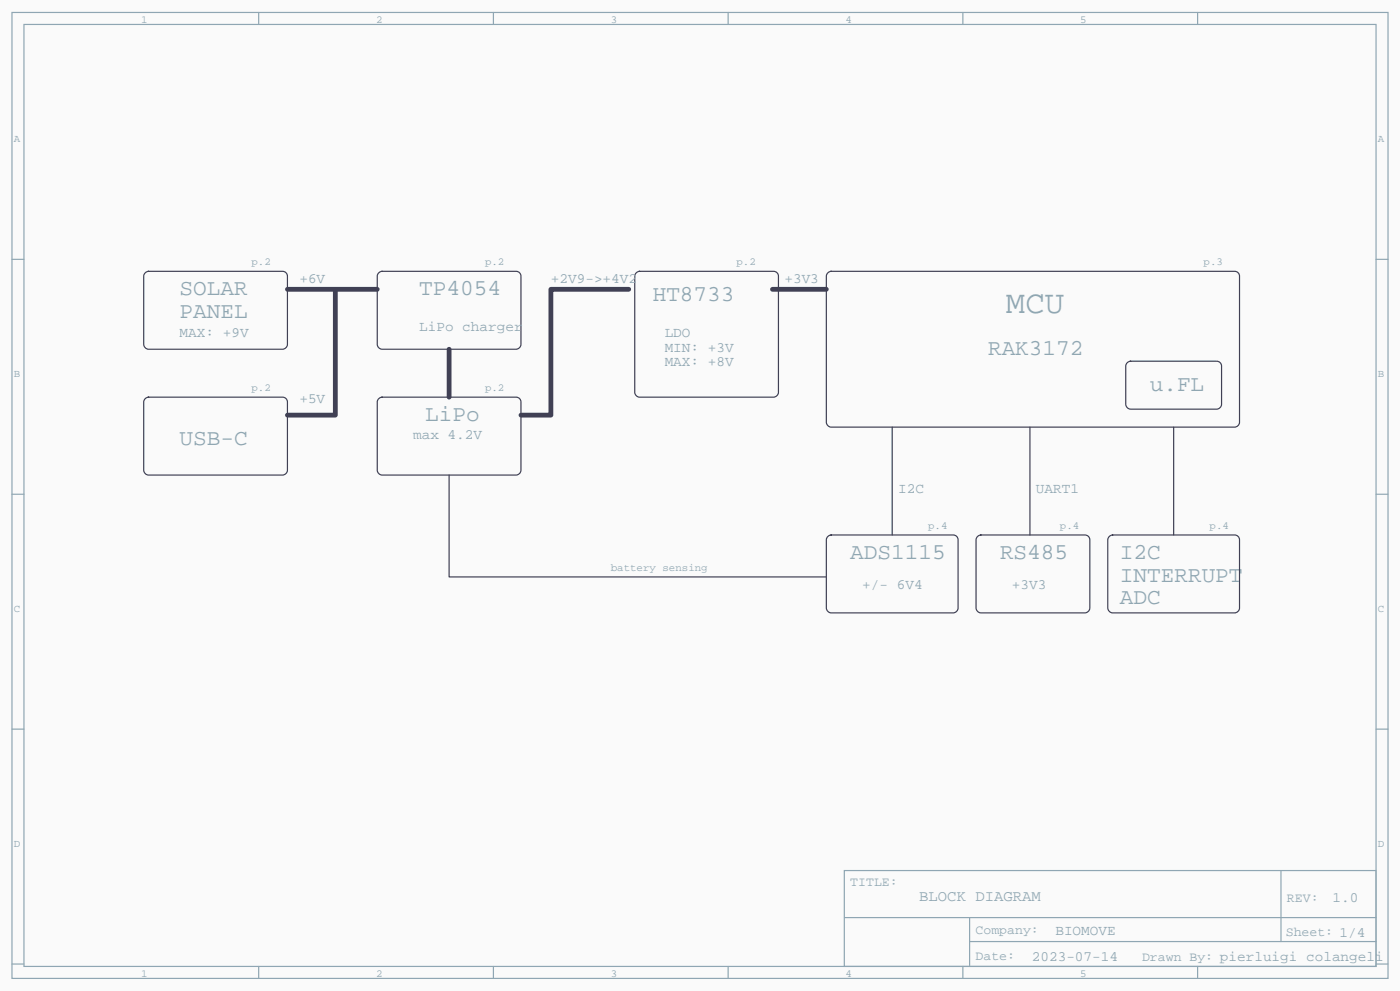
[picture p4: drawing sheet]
<svg xmlns="http://www.w3.org/2000/svg" width="412mm" height="292mm" viewBox="0 0 412 292" stroke-linecap="round" stroke-linejoin="round" font-family="sans-serif">
<defs><g id="words">
<text font-size="9.5" fill="#90a7b2" x="296.3" y="92.2">MCU</text>
<g font-size="6.7" fill="#90a7b2">
<text x="52.9" y="86.9">SOLAR</text>
<text x="123.5" y="86.9">TP4054</text>
<text x="192.3" y="88.7">HT8733</text>
<text x="52.9" y="93.6">PANEL</text>
<text x="291" y="104.6">RAK3172</text>
<text x="338.7" y="115.1">u.FL</text>
<text x="125.2" y="124">LiPo</text>
<text x="52.9" y="131">USB-C</text>
<text x="250.5" y="164.5">ADS1115</text>
<text x="294.6" y="164.5">RS485</text>
<text x="329.8" y="164.5">I2C</text>
<text x="329.8" y="171.2">INTERRUPT</text>
<text x="329.8" y="177.9">ADC</text>
</g>
<text font-size="4.6" fill="#90a7b2" x="270.8" y="265.3">BLOCK DIAGRAM</text>
<g font-size="4.2" fill="#90a7b2">
<text x="88.2" y="83.4">+6V</text>
<text x="162.3" y="83.4">+2V9-&gt;+4V2</text>
<text x="231.1" y="83.4">+3V3</text>
<text x="52.9" y="99.3">MAX: +9V</text>
<text x="123.5" y="97.5">LiPo charger</text>
<text x="195.8" y="99.3">LDO</text>
<text x="195.8" y="103.5">MIN: +3V</text>
<text x="195.8" y="107.7">MAX: +8V</text>
<text x="88.2" y="118.7">+5V</text>
<text x="121.7" y="129.3">max 4.2V</text>
<text x="264.6" y="145.1">I2C</text>
<text x="305.2" y="145.1">UART1</text>
<text x="254" y="173.4">+/- 6V4</text>
<text x="298.1" y="173.4">+3V3</text>
<text x="392.5" y="265.5">1.0</text>
<text x="310.9" y="275.1">BIOMOVE</text>
<text x="304" y="282.9">2023-07-14</text>
</g>
<g font-size="3.9" fill="#90a7b2">
<text x="250.5" y="260.8">TITLE:</text>
<text x="379.1" y="265.5">REV:</text>
<text x="287.4" y="275">Company:</text>
<text x="378.7" y="275.7">Sheet: 1/4</text>
<text x="287.4" y="282.7">Date:</text>
<text x="336.4" y="282.8">Drawn By: pierluigi colangeli</text>
</g>
<g font-size="3.2" fill="#90a7b2">
<text x="41.6" y="6.7">1</text>
<text x="110.8" y="6.7">2</text>
<text x="179.9" y="6.7">3</text>
<text x="249.1" y="6.7">4</text>
<text x="318.2" y="6.7">5</text>
<text x="4.1" y="41.8">A</text>
<text x="405.9" y="41.8">A</text>
<text x="74.1" y="78.1">p.2</text>
<text x="142.9" y="78.1">p.2</text>
<text x="217" y="78.1">p.2</text>
<text x="354.5" y="78.1">p.3</text>
<text x="4.1" y="110.9">B</text>
<text x="405.9" y="110.9">B</text>
<text x="74.1" y="115.1">p.2</text>
<text x="142.9" y="115.1">p.2</text>
<text x="273.4" y="155.7">p.4</text>
<text x="312.2" y="155.7">p.4</text>
<text x="356.3" y="155.7">p.4</text>
<text x="179.9" y="168.1">battery sensing</text>
<text x="4.1" y="180.1">C</text>
<text x="405.9" y="180.1">C</text>
<text x="4.1" y="249.2">D</text>
<text x="405.9" y="249.2">D</text>
<text x="41.6" y="287.5">1</text>
<text x="110.8" y="287.5">2</text>
<text x="179.9" y="287.5">3</text>
<text x="249.1" y="287.5">4</text>
<text x="318.2" y="287.5">5</text>
</g>
</g></defs>
<path d="M0 0h412.4v291.7h-412.4z" fill="#fafafa"/>
<g fill="none" stroke="#8fa6b3" stroke-width=".35">
<path d="M3.5 3.7h405.4v284.3h-405.4zM7.1 7.2h398.2v277.3h-398.2zM76.2 3.7v3.5M145.3 3.7v3.5M214.5 3.7v3.5M283.6 3.7v3.5M352.8 3.7v3.5M3.5 76.3h3.6M405.3 76.3h3.6M3.5 145.5h3.6M405.3 145.5h3.6M3.5 214.6h3.6"/>
<path d="M405.3 214.6h3.6M248.7 256.3h156.6v28.2h-156.6zM377.3 256.3v20.9M248.7 270.1h156.5M285.6 277.2h119.6M285.6 270.1v14.1M3.5 283.8h3.6M76.2 284.5v3.5M145.3 284.5v3.5M214.5 284.5v3.5M283.6 284.5v3.5M352.8 284.5v3.5"/>
<path d="M405.3 283.8h3.6"/>
</g>
<g fill="none" stroke="#404054" stroke-width=".35">
<path d="M42.6 80.4l1.1-.5h39.6a1.41 1.41 0 0 1 1.4 1.4v20.1a1.51 1.51 0 0 1-1.4 1.4h-39.6a1.51 1.51 0 0 1-1.4-1.4v-20.1zM111.4 80.4l1.1-.5h39.5a1.41 1.41 0 0 1 1.5 1.4v20.1a1.51 1.51 0 0 1-1.5 1.4h-39.5a1.51 1.51 0 0 1-1.4-1.4v-20.1zM187.3 80.4l1.1-.5h39.5a1.41 1.41 0 0 1 1.4 1.4v34.2a1.51 1.51 0 0 1-1.4 1.4h-39.5a1.51 1.51 0 0 1-1.4-1.4v-34.2zM243.7 80.4l1.1-.5h118.9a1.41 1.41 0 0 1 1.4 1.4v43a1.51 1.51 0 0 1-1.4 1.4h-118.9a1.51 1.51 0 0 1-1.4-1.4v-43zM42.6 117.5l1.1-.6h39.6a1.41 1.41 0 0 1 1.4 1.4v20.1a1.51 1.51 0 0 1-1.4 1.4h-39.6a1.51 1.51 0 0 1-1.4-1.4v-20.1zM111.4 117.5l1.1-.6h39.5a1.41 1.41 0 0 1 1.5 1.4v20.1a1.51 1.51 0 0 1-1.5 1.4h-39.5a1.51 1.51 0 0 1-1.4-1.4v-20.1zM331.9 106.9l1.1-.6h25.4a1.41 1.41 0 0 1 1.4 1.4v11.3a1.51 1.51 0 0 1-1.4 1.4h-25.4a1.51 1.51 0 0 1-1.4-1.4v-11.3zM132.3 139.8v30h111.1M262.8 125.7v31.8M303.4 125.7v31.8M345.7 125.7v31.8M243.7 158.1l1.1-.6h36a1.41 1.41 0 0 1 1.4 1.4v20.1a1.51 1.51 0 0 1-1.4 1.4h-36a1.51 1.51 0 0 1-1.4-1.4v-20.1z"/>
<path d="M287.8 158.1l1.1-.6h30.7a1.41 1.41 0 0 1 1.4 1.4v20.1a1.51 1.51 0 0 1-1.4 1.4h-30.7a1.51 1.51 0 0 1-1.4-1.4v-20.1zM326.6 158.1l1.1-.6h36a1.41 1.41 0 0 1 1.4 1.4v20.1a1.51 1.51 0 0 1-1.4 1.4h-36a1.51 1.51 0 0 1-1.4-1.4v-20.1z"/>
</g>
<path d="M84.7 85.2h26.4M98.8 85.2v37h-14.1M185.2 85.2h-22.9v37h-8.8M227.5 85.2h15.9M132.3 102.8v14.1" fill="none" stroke="#404054" stroke-width="1.4"/>
<use href="#words"/>
</svg>
